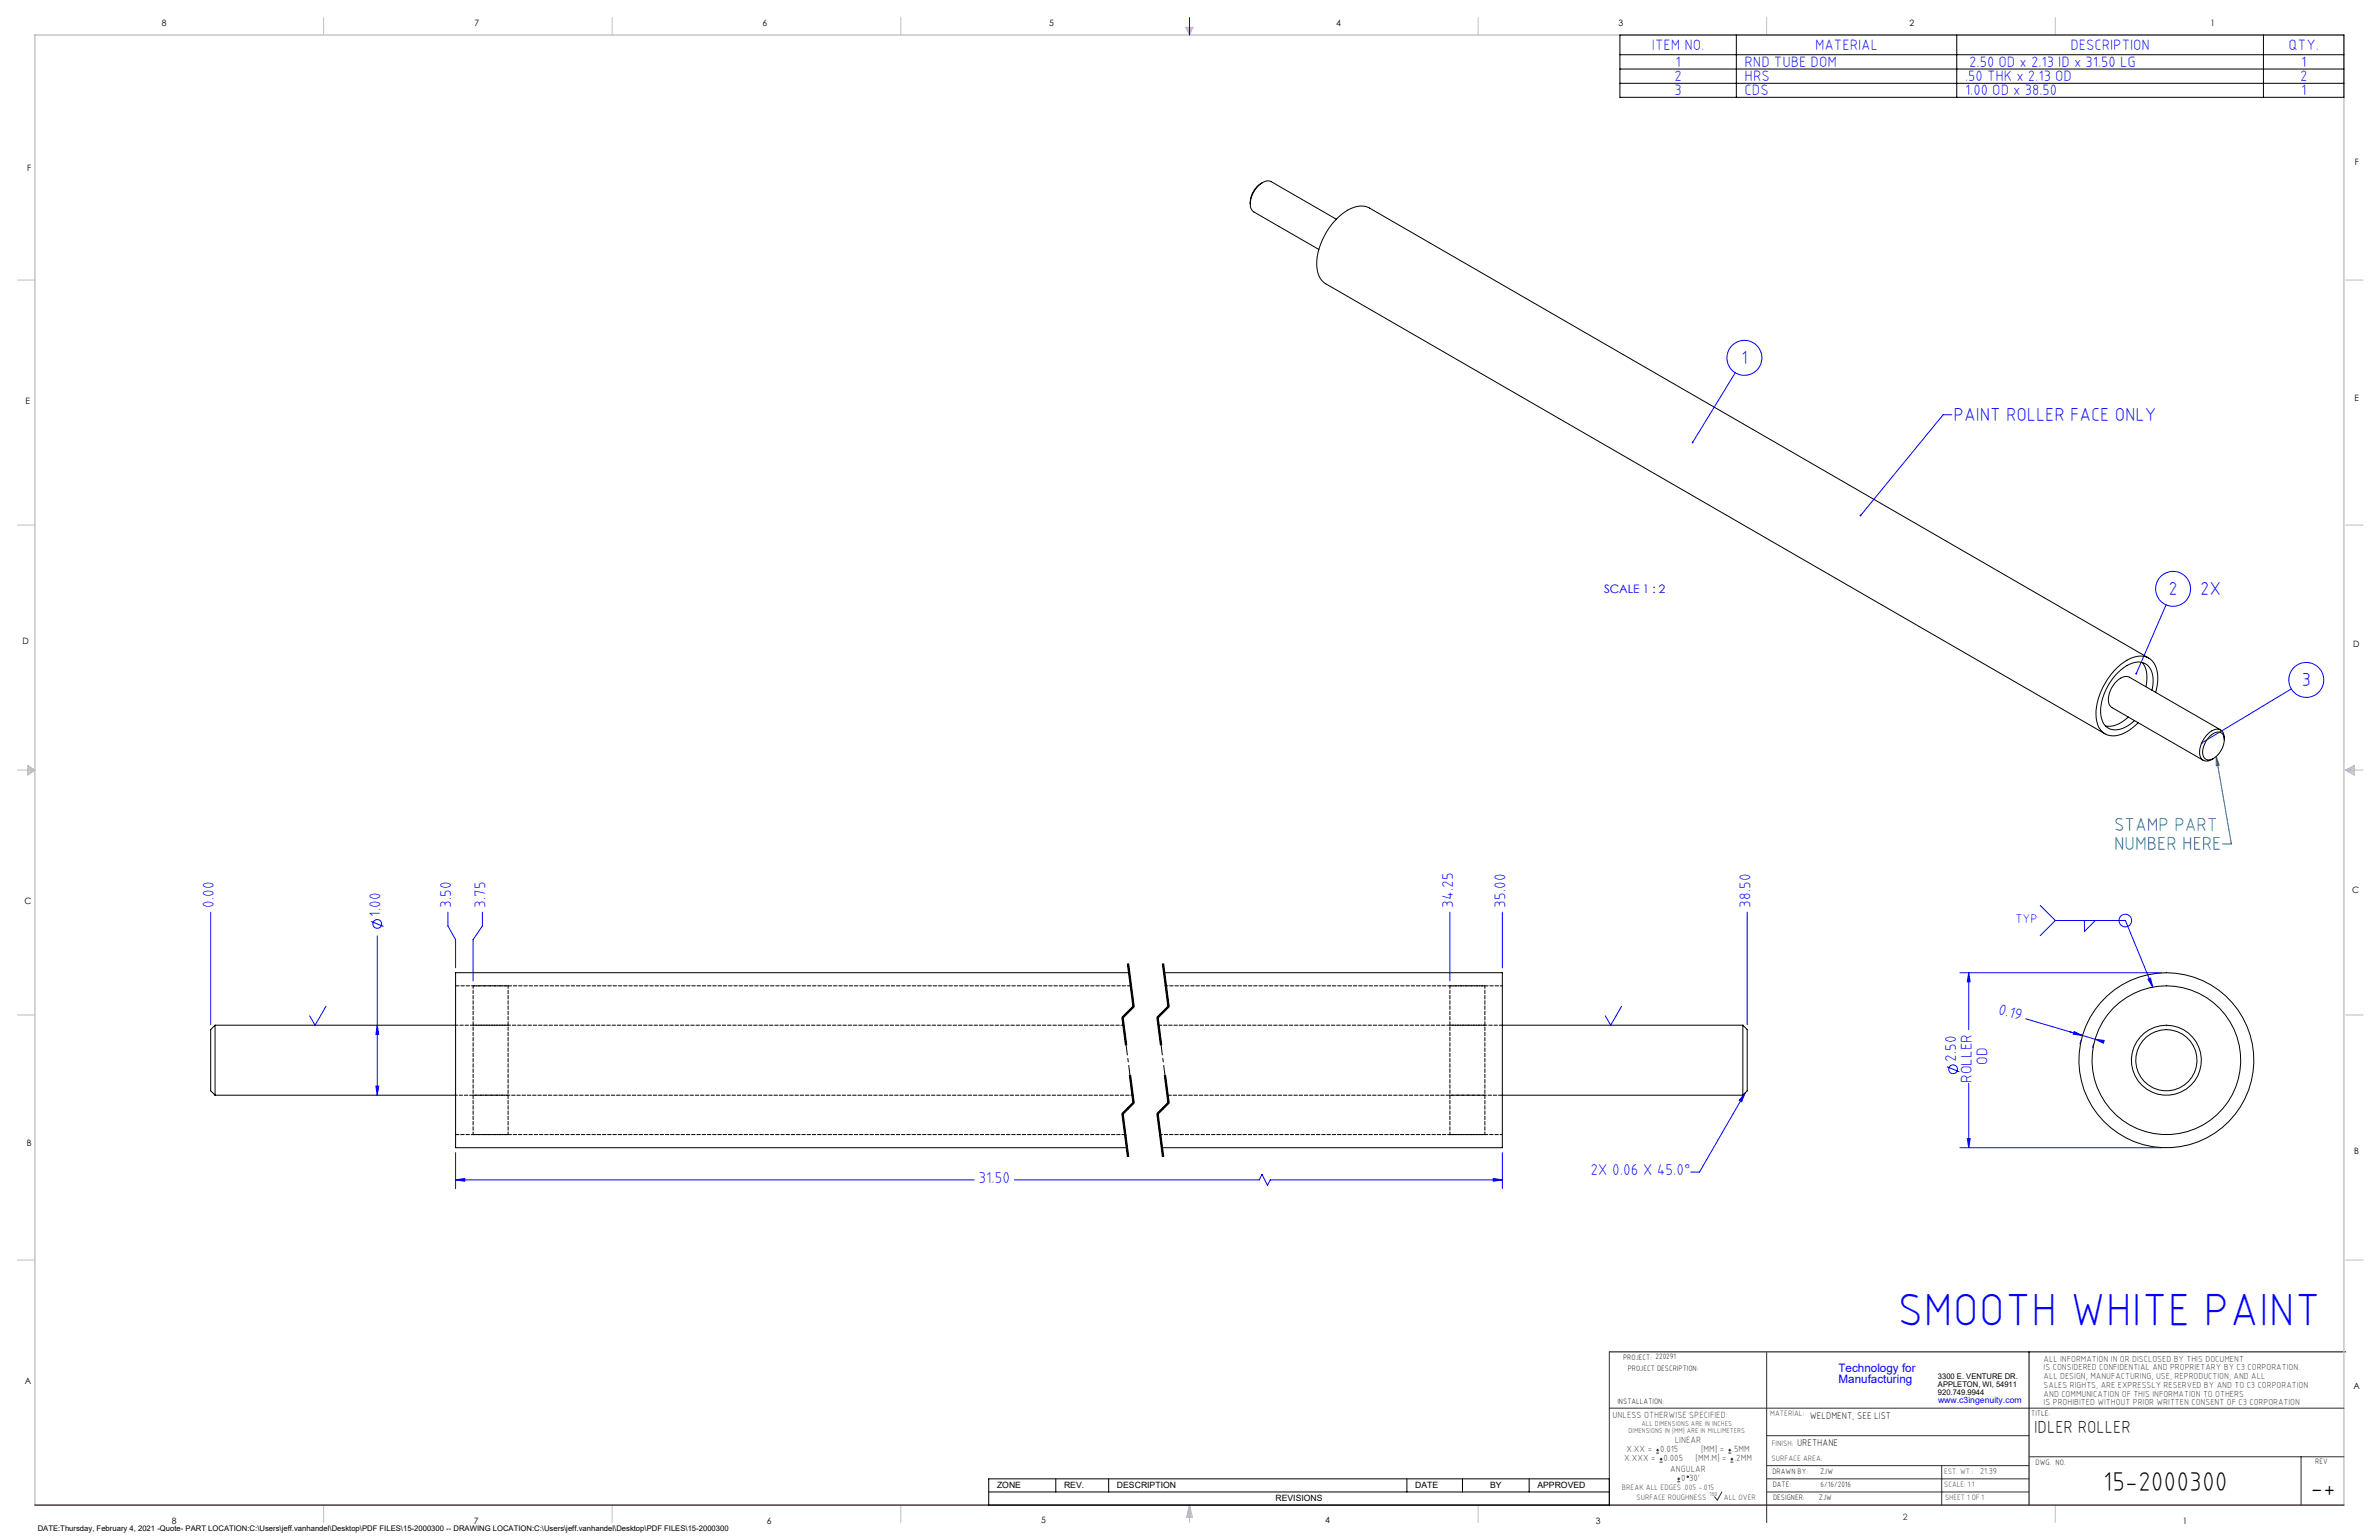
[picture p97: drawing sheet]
<svg xmlns="http://www.w3.org/2000/svg" width="864mm" height="559mm" viewBox="0 0 864 559" stroke-linecap="round" stroke-linejoin="round" font-family="sans-serif">
<defs><g id="words">
<text font-size="16.9" fill="#00f" x="688.8" y="481">SMOOTH WHITE PAINT</text>
<g font-size="9.9">
<text x="763.5" y="541.1">15-2000300</text>
<text x="838.7" y="543.2">-+</text>
</g>
<g font-size="6.8" fill="#00f">
<text x="632.1" y="132">1</text>
<text x="709.2" y="152.8">PAINT ROLLER FACE ONLY</text>
<text x="787.2" y="215.8">2</text>
<text x="798.7" y="216">2X</text>
<text x="835.6" y="248.8">3</text>
</g>
<g font-size="6.8" fill="#008080">
<text x="767.4" y="301.7">STAMP PART</text>
<text x="767.4" y="308.5">NUMBER HERE</text>
</g>
<text font-size="6.3" x="738.4" y="519.9">IDLER ROLLER</text>
<g font-size="5.7" fill="#00f">
<text x="77.6" y="329.4" transform="rotate(-90 77.6 329.4)">0.00</text>
<text x="163.7" y="329.4" transform="rotate(-90 163.7 329.4)">3.50</text>
<text x="176.3" y="329.4" transform="rotate(-90 176.3 329.4)">3.75</text>
<text x="527.5" y="329.4" transform="rotate(-90 527.5 329.4)">34.25</text>
<text x="546.5" y="329.4" transform="rotate(-90 546.5 329.4)">35.00</text>
<text x="635.4" y="329.4" transform="rotate(-90 635.4 329.4)">38.50</text>
<text x="138.1" y="332.6" transform="rotate(-90 138.1 332.6)">1.00</text>
<text x="725.1" y="367.8" transform="rotate(16 725.1 367.8)">0.19</text>
<text x="710.1" y="385.4" transform="rotate(-90 710.1 385.4)">2.50</text>
<text x="721.5" y="386.5" transform="rotate(-90 721.5 386.5)">OD</text>
<text x="715.8" y="393" transform="rotate(-90 715.8 393)">ROLLER</text>
<text x="355.2" y="429.2">31.50</text>
<text x="577.3" y="426.4">2X 0.06 X 45.0°</text>
</g>
<g font-size="5.4" fill="#00f">
<text x="599.7" y="18.1">ITEM NO.</text>
<text x="658.9" y="18.1">MATERIAL</text>
<text x="751.6" y="18.1">DESCRIPTION</text>
<text x="830.8" y="18.1">QTY.</text>
<text x="607.9" y="29.4">2</text>
<text x="608.2" y="24.3">1</text>
<text x="633.3" y="24.3">RND TUBE DOM</text>
<text x="633.3" y="29.4">HRS</text>
<text x="713.3" y="29.4">.50 THK x 2.13 OD</text>
<text x="714.8" y="24.3">2.50 OD x 2.13 ID x 31.50 LG</text>
<text x="835" y="29.4">2</text>
<text x="835.3" y="24.3">1</text>
<text x="607.9" y="34.6">3</text>
<text x="633.3" y="34.6">CDS</text>
<text x="713.3" y="34.6">1.00 OD x 38.50</text>
<text x="835.4" y="34.6">1</text>
</g>
<text font-size="4.5" fill="#00f" x="731.7" y="334.9">TYP</text>
<g font-size="4.2" fill="#00f">
<text x="582.3" y="215.3">SCALE 1 : 2</text>
<text x="667.4" y="497.7">Technology for</text>
<text x="667.4" y="502">Manufacturing</text>
</g>
<g font-size="3.5">
<text x="657" y="514.9">WELDMENT, SEE LIST</text>
<text x="652.4" y="524.7">URETHANE</text>
</g>
<g font-size="3.3" fill="#382c30">
<text x="585.4" y="514.4">UNLESS OTHERWISE SPECIFIED:</text>
<text x="590.4" y="526.8">X.XX =</text>
<text x="602.6" y="526.8">0.015</text>
<text x="608" y="523.6">LINEAR</text>
<text x="617.5" y="526.8">[MM] =</text>
<text x="628.8" y="526.8">.5MM</text>
<text x="589.6" y="530.1">X.XXX =</text>
<text x="603.9" y="530.1">0.005</text>
<text x="606.3" y="534">ANGULAR</text>
<text x="615.5" y="530.1">[MM.M] =</text>
<text x="629.6" y="530.1">.2MM</text>
<text x="610.3" y="537.3">0</text>
<text x="613.2" y="537.3">30'</text>
</g>
<g font-size="3.2">
<text x="58.8" y="9.6">8</text>
<text x="172.3" y="9.5">7</text>
<text x="276.8" y="9.5">6</text>
<text x="380.9" y="9.6">5</text>
<text x="485" y="9.5">4</text>
<text x="587.5" y="9.5">3</text>
<text x="693.1" y="9.5">2</text>
<text x="802.4" y="9.5">1</text>
<text x="854.9" y="59.8">F</text>
<text x="9.9" y="62">F</text>
<text x="9.3" y="146.5">E</text>
<text x="854.7" y="145.5">E</text>
<text x="8.2" y="233.6">D</text>
<text x="854.3" y="234.9">D</text>
<text x="8.9" y="328.1">C</text>
<text x="853.9" y="324.1">C</text>
<text x="9.7" y="415.8">B</text>
<text x="854.6" y="418.6">B</text>
<text x="9" y="502">A</text>
<text x="854.3" y="503.9">A</text>
<text x="62.3" y="552.9">8</text>
<text x="172" y="552.9">7</text>
<text x="278.3" y="552.9">6</text>
<text x="377.9" y="552.8">5</text>
<text x="481" y="552.8">4</text>
<text x="579.3" y="552.8">3</text>
<text x="792.4" y="552.8">1</text>
</g>
<g font-size="3.2" fill="#382c30">
<text x="741.9" y="494.1">ALL INFORMATION IN OR DISCLOSED BY THIS DOCUMENT</text>
<text x="741.9" y="497.3">IS CONSIDERED CONFIDENTIAL AND PROPRIETARY BY C3 CORPORATION.</text>
<text x="741.9" y="500.4">ALL DESIGN, MANUFACTURING, USE, REPRODUCTION, AND ALL</text>
<text x="741.9" y="503.6">SALES RIGHTS, ARE EXPRESSLY RESERVED BY AND TO C3 CORPORATION</text>
<text x="741.9" y="506.8">AND COMMUNICATION OF THIS INFORMATION TO OTHERS</text>
<text x="741.9" y="510">IS PROHIBITED WITHOUT PRIOR WRITTEN CONSENT OF C3 CORPORATION</text>
<text x="718.8" y="534.7">21.39</text>
<text x="690.7" y="551.6">2</text>
</g>
<text font-size="3.1" fill="#00f" x="703.5" y="509.2">www.c3ingenuity.com</text>
<g font-size="3.1">
<text x="361.9" y="540">ZONE</text>
<text x="386.3" y="540">REV.</text>
<text x="405.5" y="540">DESCRIPTION</text>
<text x="463" y="544.8">REVISIONS</text>
<text x="513.7" y="540">DATE</text>
<text x="540.9" y="540">BY</text>
<text x="558.1" y="540">APPROVED</text>
</g>
<g font-size="2.8">
<text x="589.2" y="493.3">PROJECT: 220291</text>
<text x="590.9" y="497.3">PROJECT DESCRIPTION:</text>
<text x="703.5" y="500.5">3300 E. VENTURE DR.</text>
<text x="703.5" y="503.3">APPLETON, WI, 54911</text>
<text x="587.1" y="509.6">INSTALLATION:</text>
<text x="703.5" y="506.2">920.749.9944</text>
<text x="737.3" y="513.8">TITLE:</text>
<text x="738.9" y="531.5">DWG. NO.</text>
<text x="840.5" y="531.3">REV</text>
<text x="643.4" y="534.9">DRAWN BY:</text>
<text x="643.5" y="539.7">DATE:</text>
<text x="660.7" y="534.7">ZJW</text>
<text x="660.9" y="539.6">6/16/2016</text>
<text x="643.6" y="544.4">DESIGNER:</text>
<text x="660.3" y="544.3">ZJW</text>
<text x="13.7" y="555.5">DATE:Thursday, February 4, 2021 -Quote- PART LOCATION:C:\Users\jeff.vanhandel\Desktop\PDF FILES\15-2000300 -- DRAWING LOCATION:C:\Users\jeff.vanhandel\Desktop\PDF FILES\15-2000300</text>
</g>
<g font-size="2.8" fill="#382c30">
<text x="642.6" y="513.8">MATERIAL:</text>
<text x="643.2" y="524.8">FINISH:</text>
<text x="643.1" y="530.1">SURFACE AREA:</text>
<text x="705.7" y="534.7">EST. WT.:</text>
<text x="705.7" y="539.7">SCALE: 1:1</text>
<text x="588.8" y="540.5">BREAK ALL EDGES .005 -.015</text>
<text x="594" y="544.2">SURFACE ROUGHNESS</text>
<text x="625.8" y="544.2">ALL OVER</text>
<text x="706.1" y="544.4">SHEET 1 OF 1</text>
</g>
<g font-size="2.5" fill="#382c30">
<text x="591.2" y="520.1">DIMENSIONS IN [MM] ARE IN MILLIMETERS</text>
<text x="595.9" y="517.3">ALL DIMENSIONS ARE IN INCHES</text>
</g>
<text font-size="2.2" fill="#382c30" x="620.6" y="542.9">160</text>
</g></defs>
<g fill="none" stroke="#000" stroke-width=".36">
<path d="M588 12.7h262.9v22.6h-262.9zM588 19.9h262.9M630.3 12.7v22.6M710.3 12.7v22.6M821.7 12.7v22.6M588 25h262.9M588 30.2h262.9M409.2 349.8l2 15.5M409.5 349.8l2 15.4-4 4 1.3 10M409.7 349.7l1 7.8M410.7 357.5l1 7.7zM421.9 349.8l2 15.5"/>
<path d="M422.2 349.8l2 15.4-4 4 1.3 10M422.4 349.7l2 15.5M407.2 369.3l1.3 9.9M407.7 369.2l1.3 9.9M411.3 365.1l-4 4M411.7 365.4l-4 4M419.9 369.3l1.3 9.9M420.4 369.2l1.3 9.9M424 365.1l-4 4M424.4 365.4l-4 4M410 390.3l1.2 9.9M410.2 390.2l1.3 10-4 4 2 15.4"/>
<path d="M410.5 390.2l1.2 9.9M411.3 400l-4 4M422.7 390.3l1.2 9.9M422.9 390.2l1.3 10-4 4 2 15.4M423.2 390.2l1.2 9.9M424 400l-4 4M407.2 404.2l2 15.5M407.7 404.1l2 15.5M411.7 400.3l-4 4M419.9 404.2l2 15.5M420.4 404.1l2 15.5M424.4 400.3l-4 4"/>
<path d="M584.2 490.5h267.3M736.6 490.5v55.6M358.9 536.6h225.3v9.5h-225.3zM383.3 536.6v4.8M402.4 536.6v4.8M510.7 536.6v4.8M530.9 536.6v4.8M555.1 536.6v4.8M358.9 541.4h225.3"/>
</g>
<g fill="none" stroke="#c0c0c0" stroke-width=".36">
<path d="M117.5 6.4v6.3M222.2 6.4v6.3M327 6.4v6.3M430.4 9.9h2.7l-1.3 2.8zM430.9 9.9l.9 2.8M431.2 9.9l.6 2.8M432.1 9.9l-.3 2.8M432.6 9.9l-.8 2.8M536.6 6.4v6.3M641.3 6.4v6.3M746.1 6.4v6.3M6.3 101.6h6.4"/>
<path d="M851.5 101.6h6.3M6.3 190.5h6.4M851.5 190.5h6.3M6.3 279.4h6.4M10.1 277.7l2.6 1.7-2.6 1.9zM10.1 278.2l2.6 1.2M10.1 278.8l2.6 .6M12.7 279.4l-2.6 1.2M12.7 279.4l-2.6 .5M851.5 279.4h6.3M851.5 279.4l3.1 .5M851.5 279.4l3.1 1.2"/>
<path d="M851.5 279.4l3.1-1.7v3.6zM854.6 278.8l-3.1 .6M854.6 278.2l-3.1 1.2M6.3 368.3h6.4M851.5 368.3h6.3M6.3 457.2h6.4M851.5 457.2h6.3M117.5 546.1v6.4M222.2 546.1v6.4M327 546.1v6.4M431.8 546.1v6.4M431.8 546.1l1.1 4.5h-2.2z"/>
<path d="M431.8 546.1l.6 4.5M431.8 546.1l-.9 4.5M431.8 546.1l-.4 4.5M431.8 546.1l.3 4.5M536.6 546.1v6.4M746.1 546.1v6.4"/>
</g>
<path d="M12.7 546.1v-533.4h838.2v533.4" fill="none" stroke="#c0c0c0" stroke-width=".5"/>
<g fill="none" stroke="#00f" stroke-width=".36">
<path d="M431.8 6.4v6.3M629.9 135.3l-15.5 25.2M708.6 150.5h-3.2l-30 36.6M786.3 219.5l-10.8 24.9M831.8 250l-32.5 19.6M76.5 331v40.8M134.7 334.4l4.5 1.8M136.9 339.6v57.8M162.6 331v5l2.8 5v10.2M175.1 331v5l-3.4 5v15M526.3 331v25M545.4 331v20.2"/>
<path d="M634.3 331v40.8M740.6 328.5l5.5 5.5M746.1 334h25.4l10 24.2M746.1 334l-5.5 5.5M756.7 334v4l4-4M711.5 353h73.1M714.7 353l.5 3.3h-1zM714.7 353v20.6M779.7 355.3l1-.4 .8 3.3zM118.3 365.2l-3.9 6.8-2-3.4M136.9 372l.6 3.3h-1zM588.6 365.2l-3.9 6.8-2-3.4"/>
<path d="M735.3 369.7l25.2 7.4M751.4 374.4l4.6 1.3M752.9 374.3l3.1 1.4-3.3-.4zM755.5 377.4l-.4 1.4M760 378.8l-.4 1.4M760.5 377.1l3.3 .4-.2 1zM136.5 394.1h1l-.6 3.3zM633.5 396.6l-1.3 3.1-.8-.5zM633.5 396.6l-16.6 28.7h-3.1M706.7 387.1l4.6 1.8M714.7 393v23.5M165.4 418.3v13"/>
<path d="M545.4 418.3v13M711.5 416.5h73.1M714.2 413.2h1l-.5 3.3zM165.4 428.1l3.3-.5v1zM165.4 428.1h188.2M368.3 428.1h88.8l1-2 2 4 1-2h84.3M542.1 427.6l3.3 .5-3.3 .5z"/>
<circle cx="633.2" cy="129.8" r="6.3"/>
<circle cx="788.9" cy="213.7" r="6.3"/>
<circle cx="837.2" cy="246.7" r="6.3"/>
<circle cx="137" cy="335.2" r="1.59"/>
<circle cx="771.5" cy="334" r="2.28"/>
<circle cx="709" cy="388" r="1.59"/>
</g>
<path d="M584.2 490.5v55.6M641.3 490.7v61.8M584.2 511h266.7M641.3 520.9h95.3M641.3 531.8h95.3M641.3 536.6h95.3M704.8 531.8v14.3M736.6 528.6h114.3M835.3 528.6v17.5M625.1 541.4l-1.7 2.9-1-1.2M641.3 541.4h95.3" fill="none" stroke="#382c30" stroke-width=".36"/>
<path d="M12.7 546.1h838.2" fill="none" stroke="#382c30" stroke-width=".5"/>
<path d="M804.5 274.5l1.1 3.2-1.1 .1zM804.5 274.5l5.5 31.7h-3.2" fill="none" stroke="#008080" stroke-width=".36"/>
<path d="M409.5 349.8l2 15.4M422.2 349.8l2 15.4M407.5 404.2l2 15.4M420.2 404.2l2 15.4" fill="none" stroke="#000" stroke-width=".36" stroke-dasharray="6.3 1.3 1.3 1.3" stroke-dashoffset=".5"/>
<path d="M407.5 369.2l4 31M411.5 365.2l-4 4M420.2 369.2l4 31M424.2 365.2l-4 4M411.5 400.2l-4 4M424.2 400.2l-4 4" fill="none" stroke="#000" stroke-width=".36" stroke-dasharray="6.3 1.3 1.3 1.3" stroke-dashoffset="2.8"/>
<path d="M804.5 274.5l1.1 3.2-1.1 .1z" fill="#008080"/>
<g fill="#00f">
<path d="M779.7 355.3l1-.4 .8 3.3z"/>
<path d="M675.2 186.8a.34 .34 0 0 1 .5 0 .34 .34 0 0 1 0 .5 .34 .34 0 0 1-.5 0l.2-.2-.3 .2z"/>
<path d="M799 269.3v.4l.3-.1-.3 .1a.34 .34 0 0 0 .5 .1 .34 .34 0 0 0 .1-.5 .34 .34 0 0 0-.6 0zM775.2 244.2l.1 .5 .2-.3-.2 .4a.34 .34 0 0 0 .5-.4 .34 .34 0 0 0-.6-.2zM614.2 160.3l.1 .5 .1-.3-.1 .3a.35 .35 0 0 0 .4-.1 .35 .35 0 0 0 0-.4 .35 .35 0 0 0-.5 0z"/>
<path d="M752.9 374.3l3.1 1.4-3.3-.4zM760.5 377.1l3.3 .4-.2 1z"/>
<path d="M633.5 396.6l-1.3 3.1-.8-.5zM165.4 428.1l3.3-.5v1zM542.1 427.6l3.3 .5-3.3 .5z"/>
<path d="M136.9 372l.6 3.3h-1zM136.5 394.1h1l-.6 3.3zM714.7 353l.5 3.3h-1zM714.2 413.2h1l-.5 3.3z"/>
</g>
<g fill="none" stroke="#000" stroke-width=".36">
<path d="M458.3 66.2a8.9 8.9 0 0 0-4 9.9l.9 .8 23.6 13.6M458.3 66.2a3.2 3.2 0 0 1 3.2-.3l23.6 13.7M458.3 66.3a8.6 8.6 0 0 0-4.5 7.7M780 238.8l-282.9-163.3a7.8 7.8 0 0 0-7.9 .8 24.3 24.3 0 0 0-11.1 21.1 7 7 0 0 0 3.2 5.6l282.9 163.3M777.6 240.4a9.5 9.5 0 0 1 1.4 8.8M781.2 250.5a8.7 8.7 0 0 0-2.3-9.6 7.3 7.3 0 0 0-7.9 1.3 20.6 20.6 0 0 0-8.4 17.4 5.4 5.4 0 0 0 7.9 4.7l2.1-1.1 2.2-1.7M782.5 251.2a12.4 12.4 0 0 0-1.2-11.4 6.7 6.7 0 0 0-8-.8 24 24 0 0 0-12.4 21.7 6.4 6.4 0 0 0 9.4 5.7l2.4-1.3 3.5-2.8M772.6 260.2a10.1 10.1 0 0 1-8.3 3.2M802.1 267.2l.7-.6a2.53 2.53 0 0 1 2.7-1 2.53 2.53 0 0 1 1.9 2.2 7.8 7.8 0 0 1-5.6 8 2.53 2.53 0 0 1-2.2-3.5l.9-2.7zM806.1 264.9l-33.1-19.2a4.7 4.7 0 0 0-5.4 2.3 8.2 8.2 0 0 0-1.8 7.9l.9 .9 33.1 19.1M807.4 268.4a2.97 2.97 0 0 0-3-3.8 9 9 0 0 0-5.7 9.8 2.65 2.65 0 0 0 4.3 1.2l.5-.4M409.9 353h-244.5v63.5h243.7"/>
<path d="M422.6 353h122.8v63.5h-123.6M78.1 372v25.4M78.1 372l-1.6 1.6v22.2l1.6 1.6M78.1 372h87.3M545.4 372h87.3M632.7 372v25.4M632.7 372l1.6 1.6v22.2l-1.6 1.6M78.1 397.4h87.3M545.4 397.4h87.3"/>
<circle cx="786.4" cy="384.7" r="11.1"/>
<circle cx="786.4" cy="384.7" r="31.8"/>
<circle cx="786.4" cy="384.7" r="12.7"/>
<circle cx="786.4" cy="384.7" r="27"/>
</g>
<path d="M171.7 357.7v54M184.4 357.7v54M526.3 357.7v54M539 357.7v54" fill="none" stroke="#000" stroke-width=".36" stroke-dasharray="1.3 .6" stroke-dashoffset=".3"/>
<path d="M545.4 372h-124.9M165.4 411.7h243.1" fill="none" stroke="#000" stroke-width=".36" stroke-dasharray="1.3 .6" stroke-dashoffset=".1"/>
<path d="M423.8 397.4h121.6" fill="none" stroke="#000" stroke-width=".36" stroke-dasharray="1.3 .6" stroke-dashoffset="-.1"/>
<path d="M407.8 372h-242.4M421.2 411.7h124.2" fill="none" stroke="#000" stroke-width=".36" stroke-dasharray="1.3 .6" stroke-dashoffset=".4"/>
<path d="M545.4 357.7h-122.2" fill="none" stroke="#000" stroke-width=".36" stroke-dasharray="1.3 .6" stroke-dashoffset=".5"/>
<path d="M184.4 357.7h-12.7M410.5 357.7h-245.1M539 357.7h-12.7M184.4 372h-12.7M539 372h-12.7M171.7 397.4h12.7M526.3 397.4h12.7M171.7 411.7h12.7M526.3 411.7h12.7" fill="none" stroke="#000" stroke-width=".36" stroke-dasharray="1.3 .6"/>
<path d="M165.4 397.4h245.7" fill="none" stroke="#000" stroke-width=".36" stroke-dasharray="1.3 .6" stroke-dashoffset=".6"/>
<g fill="none" stroke="#382c30" stroke-width=".36">
<path d="M601.2 527.3h1.1M601.2 526.2h1.1M601.7 525.7v1M602.5 530.5h1M602.5 529.5h1M603 529v1M608.9 537.7h1M608.9 536.6h1M609.4 536.1v1.1M627.4 527.3h1M627.4 526.2h1M627.9 525.7v1"/>
<path d="M628.2 530.5h1M628.2 529.5h1M628.7 529v1"/>
<circle cx="612.7" cy="535.9" r=".27"/>
</g>
<use href="#words"/>
</svg>
